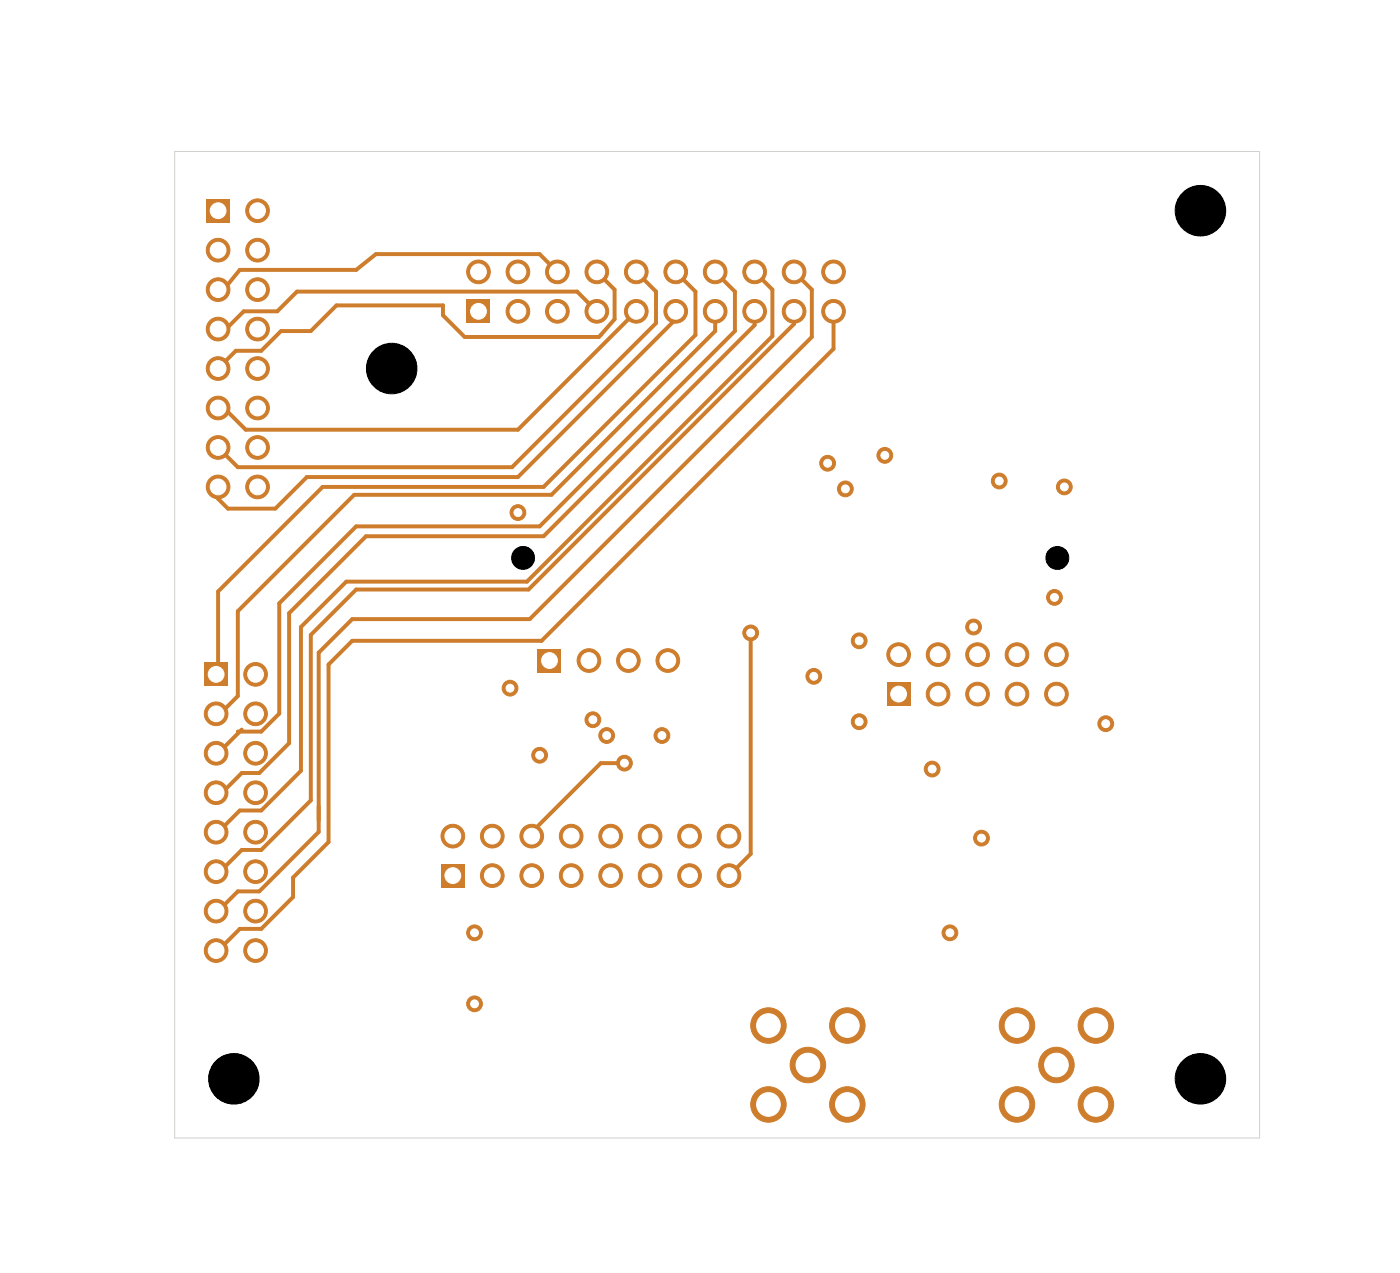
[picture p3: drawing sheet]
<svg xmlns="http://www.w3.org/2000/svg" width="70mm" height="63mm" viewBox="0 0 70 63" stroke-linecap="round" stroke-linejoin="round" font-family="sans-serif">
<g fill="#ce7d2c" stroke="#ce7d2c" stroke-width=".05">
<circle cx="52.7" cy="53.1" r=".89"/>
<circle cx="50.7" cy="51.2" r=".89"/>
<circle cx="54.7" cy="51.2" r=".89"/>
<circle cx="50.7" cy="55.1" r=".89"/>
<circle cx="54.7" cy="55.1" r=".89"/>
</g>
<path d="M23.3 14.9h1.2v1.2h-1.2z" fill="#ce7d2c"/>
<g fill="#ce7d2c" stroke="#ce7d2c" stroke-width=".05">
<circle cx="23.9" cy="13.6" r=".59"/>
<circle cx="25.8" cy="15.5" r=".59"/>
<circle cx="25.8" cy="13.6" r=".59"/>
<circle cx="27.8" cy="15.5" r=".59"/>
<circle cx="27.8" cy="13.6" r=".59"/>
<circle cx="29.8" cy="15.5" r=".59"/>
<circle cx="29.8" cy="13.6" r=".59"/>
<circle cx="31.7" cy="15.5" r=".59"/>
<circle cx="31.7" cy="13.6" r=".59"/>
<circle cx="33.7" cy="15.5" r=".59"/>
<circle cx="33.7" cy="13.6" r=".59"/>
<circle cx="35.7" cy="15.5" r=".59"/>
<circle cx="35.7" cy="13.6" r=".59"/>
<circle cx="37.7" cy="15.5" r=".59"/>
<circle cx="37.7" cy="13.6" r=".59"/>
<circle cx="39.6" cy="15.5" r=".59"/>
<circle cx="39.6" cy="13.6" r=".59"/>
<circle cx="41.6" cy="15.5" r=".59"/>
<circle cx="41.6" cy="13.6" r=".59"/>
<circle cx="40.3" cy="53.1" r=".89"/>
<circle cx="38.3" cy="51.2" r=".89"/>
<circle cx="42.3" cy="51.2" r=".89"/>
<circle cx="38.3" cy="55.1" r=".89"/>
<circle cx="42.3" cy="55.1" r=".89"/>
</g>
<path d="M10.2 33h1.2v1.2h-1.2z" fill="#ce7d2c"/>
<g fill="#ce7d2c" stroke="#ce7d2c" stroke-width=".05">
<circle cx="12.8" cy="33.6" r=".59"/>
<circle cx="10.8" cy="35.6" r=".59"/>
<circle cx="12.8" cy="35.6" r=".59"/>
<circle cx="10.8" cy="37.6" r=".59"/>
<circle cx="12.8" cy="37.6" r=".59"/>
<circle cx="10.8" cy="39.5" r=".59"/>
<circle cx="12.8" cy="39.5" r=".59"/>
<circle cx="10.8" cy="41.5" r=".59"/>
<circle cx="12.8" cy="41.5" r=".59"/>
<circle cx="10.8" cy="43.5" r=".59"/>
<circle cx="12.8" cy="43.5" r=".59"/>
<circle cx="10.8" cy="45.4" r=".59"/>
<circle cx="12.8" cy="45.4" r=".59"/>
<circle cx="10.8" cy="47.4" r=".59"/>
<circle cx="12.8" cy="47.4" r=".59"/>
</g>
<path d="M26.8 32.4h1.2v1.1h-1.2z" fill="#ce7d2c"/>
<g fill="#ce7d2c" stroke="#ce7d2c" stroke-width=".05">
<circle cx="29.4" cy="32.9" r=".59"/>
<circle cx="31.4" cy="32.9" r=".59"/>
<circle cx="33.3" cy="32.9" r=".59"/>
</g>
<path d="M10.3 9.9h1.2v1.2h-1.2z" fill="#ce7d2c"/>
<g fill="#ce7d2c" stroke="#ce7d2c" stroke-width=".05">
<circle cx="12.8" cy="10.5" r=".59"/>
<circle cx="10.9" cy="12.5" r=".59"/>
<circle cx="12.8" cy="12.5" r=".59"/>
<circle cx="10.9" cy="14.4" r=".59"/>
<circle cx="12.8" cy="14.4" r=".59"/>
<circle cx="10.9" cy="16.4" r=".59"/>
<circle cx="12.8" cy="16.4" r=".59"/>
<circle cx="10.9" cy="18.4" r=".59"/>
<circle cx="12.8" cy="18.4" r=".59"/>
<circle cx="10.9" cy="20.4" r=".59"/>
<circle cx="12.8" cy="20.4" r=".59"/>
<circle cx="10.9" cy="22.3" r=".59"/>
<circle cx="12.8" cy="22.3" r=".59"/>
<circle cx="10.9" cy="24.3" r=".59"/>
<circle cx="12.8" cy="24.3" r=".59"/>
</g>
<path d="M44.2 34h1.2v1.2h-1.2z" fill="#ce7d2c"/>
<g fill="#ce7d2c" stroke="#ce7d2c" stroke-width=".05">
<circle cx="44.8" cy="32.7" r=".59"/>
<circle cx="46.8" cy="34.6" r=".59"/>
<circle cx="46.8" cy="32.7" r=".59"/>
<circle cx="48.8" cy="34.6" r=".59"/>
<circle cx="48.8" cy="32.7" r=".59"/>
<circle cx="50.7" cy="34.6" r=".59"/>
<circle cx="50.7" cy="32.7" r=".59"/>
<circle cx="52.7" cy="34.6" r=".59"/>
<circle cx="52.7" cy="32.7" r=".59"/>
</g>
<path d="M22 43.1h1.2v1.2h-1.2z" fill="#ce7d2c"/>
<g fill="#ce7d2c" stroke="#ce7d2c" stroke-width=".05">
<circle cx="22.6" cy="41.7" r=".59"/>
<circle cx="24.6" cy="43.7" r=".59"/>
<circle cx="24.6" cy="41.7" r=".59"/>
<circle cx="26.5" cy="43.7" r=".59"/>
<circle cx="26.5" cy="41.7" r=".59"/>
<circle cx="28.5" cy="43.7" r=".59"/>
<circle cx="28.5" cy="41.7" r=".59"/>
<circle cx="30.5" cy="43.7" r=".59"/>
<circle cx="30.5" cy="41.7" r=".59"/>
<circle cx="32.4" cy="43.7" r=".59"/>
<circle cx="32.4" cy="41.7" r=".59"/>
<circle cx="34.4" cy="43.7" r=".59"/>
<circle cx="34.4" cy="41.7" r=".59"/>
<circle cx="36.4" cy="43.7" r=".59"/>
<circle cx="36.4" cy="41.7" r=".59"/>
<circle cx="25.4" cy="34.3" r=".39"/>
<circle cx="46.5" cy="38.4" r=".39"/>
<circle cx="42.9" cy="32" r=".39"/>
<circle cx="52.6" cy="29.8" r=".39"/>
<circle cx="47.4" cy="46.5" r=".39"/>
<circle cx="42.9" cy="36" r=".39"/>
<circle cx="55.2" cy="36.1" r=".39"/>
<circle cx="44.1" cy="22.7" r=".39"/>
<circle cx="30.3" cy="36.7" r=".39"/>
<circle cx="33" cy="36.7" r=".39"/>
<circle cx="31.2" cy="38.1" r=".39"/>
<circle cx="26.9" cy="37.7" r=".39"/>
<circle cx="23.7" cy="50.1" r=".39"/>
<circle cx="41.3" cy="23.1" r=".39"/>
<circle cx="25.8" cy="25.6" r=".39"/>
<circle cx="23.7" cy="46.5" r=".39"/>
<circle cx="29.6" cy="35.9" r=".39"/>
<circle cx="53.1" cy="24.3" r=".39"/>
<circle cx="49" cy="41.8" r=".39"/>
<circle cx="49.9" cy="24" r=".39"/>
<circle cx="42.2" cy="24.4" r=".39"/>
<circle cx="48.6" cy="31.3" r=".39"/>
<circle cx="40.6" cy="33.7" r=".39"/>
<circle cx="37.5" cy="31.6" r=".39"/>
</g>
<g fill="none" stroke="#ce7d2c" stroke-width=".2">
<path d="M14 16.5l-1 1h-1.2l-.9 .9M27.8 13.6l-.9-.9h-8.1l-1 .8h-5.8l-.9 1h-.2M29.8 15.5l-1-1h-14l-1 1h-1.6l-1 1h-.3M29.8 13.6l.9 .8v1.5l-.8 .9h-6.7l-1.1-1.1v-.5h-5.3l-1.3 1.3h-1.5M31.7 15.5l-5.9 5.9h-13.5l-.9-.9h-.5M31.7 13.6l1 .9v1.6l-7.2 7.2h-13.6l-.9-.9h-.1M33.7 15.5v.4l-7.9 7.9h-10.5l-1.6 1.6h-2.3l-.5-.5v-.4M33.7 13.6l1 .9v2.2l-7.6 7.6h-11l-5.2 5.2v4.1M35.7 15.5v1l-8.2 8.2h-9.8l-5.8 5.8v4.2l-1 1M35.7 13.6l1 .9v2l-9.8 9.8h-9.1l-3.9 3.8v5.5l-.9 .9h-1.1M37.7 15.5v.7l-10.6 10.5h-8.8l-3.9 3.9v6.5l-1.5 1.5h-.8l-1.1 1M37.7 13.6l.8 .8v2.4l-12.2 12.2h-9l-2.3 2.3v7.1l-2 2h-1l-1.1 1.1"/>
<path d="M39.6 13.6l.9 .8v2.4l-14.1 14.1h-8.8l-1.7 1.7v8.9l-3 3h-1l-.9 .9M39.6 15.5v.7l-13.2 13.2h-8.6l-2.3 2.3v8.2l-2.5 2.5h-.9l-1.2 1.2M41.6 15.5v1.9l-14.6 14.6h-9.4l-1.2 1.1v8.9l-1.8 1.8v.9l-1.6 1.6h-1l-1.1 1.1M12.1 36.4l-1.2 1.2M31.2 38.1h-1.2l-3.6 3.5M37.5 31.6v11l-1.2 1.2h-.2"/>
</g>
<path d="M8.7 7.6h54.1v49.2h-54.1z" fill="none" stroke="#d0d2cd" stroke-width=".05"/>
<g fill="#fff" stroke="#fff" stroke-width=".05">
<circle cx="25.4" cy="34.3" r=".2"/>
<circle cx="46.5" cy="38.4" r=".2"/>
<circle cx="42.9" cy="32" r=".2"/>
<circle cx="52.6" cy="29.8" r=".2"/>
<circle cx="47.4" cy="46.5" r=".2"/>
<circle cx="42.9" cy="36" r=".2"/>
<circle cx="55.2" cy="36.1" r=".2"/>
<circle cx="44.1" cy="22.7" r=".2"/>
<circle cx="30.3" cy="36.7" r=".2"/>
<circle cx="33" cy="36.7" r=".2"/>
<circle cx="31.2" cy="38.1" r=".2"/>
<circle cx="26.9" cy="37.7" r=".2"/>
<circle cx="23.7" cy="50.1" r=".2"/>
<circle cx="41.3" cy="23.1" r=".2"/>
<circle cx="25.8" cy="25.6" r=".2"/>
<circle cx="23.7" cy="46.5" r=".2"/>
<circle cx="29.6" cy="35.9" r=".2"/>
<circle cx="53.1" cy="24.3" r=".2"/>
<circle cx="49" cy="41.8" r=".2"/>
<circle cx="49.9" cy="24" r=".2"/>
<circle cx="42.2" cy="24.4" r=".2"/>
<circle cx="48.6" cy="31.3" r=".2"/>
<circle cx="40.6" cy="33.7" r=".2"/>
<circle cx="37.5" cy="31.6" r=".2"/>
<circle cx="52.7" cy="53.1" r=".59"/>
<circle cx="50.7" cy="51.2" r=".59"/>
<circle cx="54.7" cy="51.2" r=".59"/>
<circle cx="50.7" cy="55.1" r=".59"/>
<circle cx="54.7" cy="55.1" r=".59"/>
<circle cx="23.9" cy="15.5" r=".39"/>
<circle cx="23.9" cy="13.6" r=".39"/>
<circle cx="25.8" cy="15.5" r=".39"/>
<circle cx="25.8" cy="13.6" r=".39"/>
<circle cx="27.8" cy="15.5" r=".39"/>
<circle cx="27.8" cy="13.6" r=".39"/>
<circle cx="29.8" cy="15.5" r=".39"/>
<circle cx="29.8" cy="13.6" r=".39"/>
<circle cx="31.7" cy="15.5" r=".39"/>
<circle cx="31.7" cy="13.6" r=".39"/>
<circle cx="33.7" cy="15.5" r=".39"/>
<circle cx="33.7" cy="13.6" r=".39"/>
<circle cx="35.7" cy="15.5" r=".39"/>
<circle cx="35.7" cy="13.6" r=".39"/>
<circle cx="37.7" cy="15.5" r=".39"/>
<circle cx="37.7" cy="13.6" r=".39"/>
<circle cx="39.6" cy="15.5" r=".39"/>
<circle cx="39.6" cy="13.6" r=".39"/>
<circle cx="41.6" cy="15.5" r=".39"/>
<circle cx="41.6" cy="13.6" r=".39"/>
<circle cx="40.3" cy="53.1" r=".59"/>
<circle cx="38.3" cy="51.2" r=".59"/>
<circle cx="42.3" cy="51.2" r=".59"/>
<circle cx="38.3" cy="55.1" r=".59"/>
<circle cx="42.3" cy="55.1" r=".59"/>
<circle cx="10.8" cy="33.6" r=".39"/>
<circle cx="12.8" cy="33.6" r=".39"/>
<circle cx="10.8" cy="35.6" r=".39"/>
<circle cx="12.8" cy="35.6" r=".39"/>
<circle cx="10.8" cy="37.6" r=".39"/>
<circle cx="12.8" cy="37.6" r=".39"/>
<circle cx="10.8" cy="39.5" r=".39"/>
<circle cx="12.8" cy="39.5" r=".39"/>
<circle cx="10.8" cy="41.5" r=".39"/>
<circle cx="12.8" cy="41.5" r=".39"/>
<circle cx="10.8" cy="43.5" r=".39"/>
<circle cx="12.8" cy="43.5" r=".39"/>
<circle cx="10.8" cy="45.4" r=".39"/>
<circle cx="12.8" cy="45.4" r=".39"/>
<circle cx="10.8" cy="47.4" r=".39"/>
<circle cx="12.8" cy="47.4" r=".39"/>
<circle cx="27.4" cy="32.9" r=".39"/>
<circle cx="29.4" cy="32.9" r=".39"/>
<circle cx="31.4" cy="32.9" r=".39"/>
<circle cx="33.3" cy="32.9" r=".39"/>
<circle cx="10.9" cy="10.5" r=".39"/>
<circle cx="12.8" cy="10.5" r=".39"/>
<circle cx="10.9" cy="12.5" r=".39"/>
<circle cx="12.8" cy="12.5" r=".39"/>
<circle cx="10.9" cy="14.4" r=".39"/>
<circle cx="12.8" cy="14.4" r=".39"/>
<circle cx="10.9" cy="16.4" r=".39"/>
<circle cx="12.8" cy="16.4" r=".39"/>
<circle cx="10.9" cy="18.4" r=".39"/>
<circle cx="12.8" cy="18.4" r=".39"/>
<circle cx="10.9" cy="20.4" r=".39"/>
<circle cx="12.8" cy="20.4" r=".39"/>
<circle cx="10.9" cy="22.3" r=".39"/>
<circle cx="12.8" cy="22.3" r=".39"/>
<circle cx="10.9" cy="24.3" r=".39"/>
<circle cx="12.8" cy="24.3" r=".39"/>
<circle cx="44.8" cy="34.6" r=".39"/>
<circle cx="44.8" cy="32.7" r=".39"/>
<circle cx="46.8" cy="34.6" r=".39"/>
<circle cx="46.8" cy="32.7" r=".39"/>
<circle cx="48.8" cy="34.6" r=".39"/>
<circle cx="48.8" cy="32.7" r=".39"/>
<circle cx="50.7" cy="34.6" r=".39"/>
<circle cx="50.7" cy="32.7" r=".39"/>
<circle cx="52.7" cy="34.6" r=".39"/>
<circle cx="52.7" cy="32.7" r=".39"/>
<circle cx="22.6" cy="43.7" r=".39"/>
<circle cx="22.6" cy="41.7" r=".39"/>
<circle cx="24.6" cy="43.7" r=".39"/>
<circle cx="24.6" cy="41.7" r=".39"/>
<circle cx="26.5" cy="43.7" r=".39"/>
<circle cx="26.5" cy="41.7" r=".39"/>
<circle cx="28.5" cy="43.7" r=".39"/>
<circle cx="28.5" cy="41.7" r=".39"/>
<circle cx="30.5" cy="43.7" r=".39"/>
<circle cx="30.5" cy="41.7" r=".39"/>
<circle cx="32.4" cy="43.7" r=".39"/>
<circle cx="32.4" cy="41.7" r=".39"/>
<circle cx="34.4" cy="43.7" r=".39"/>
<circle cx="34.4" cy="41.7" r=".39"/>
<circle cx="36.4" cy="43.7" r=".39"/>
<circle cx="36.4" cy="41.7" r=".39"/>
</g>
<g fill="#000" stroke="#000" stroke-width=".05">
<circle cx="19.5" cy="18.4" r="1.26"/>
<circle cx="59.9" cy="10.5" r="1.26"/>
<circle cx="26.1" cy="27.8" r=".57"/>
<circle cx="52.8" cy="27.8" r=".57"/>
<circle cx="11.7" cy="53.8" r="1.26"/>
<circle cx="59.9" cy="53.8" r="1.26"/>
</g>
</svg>
